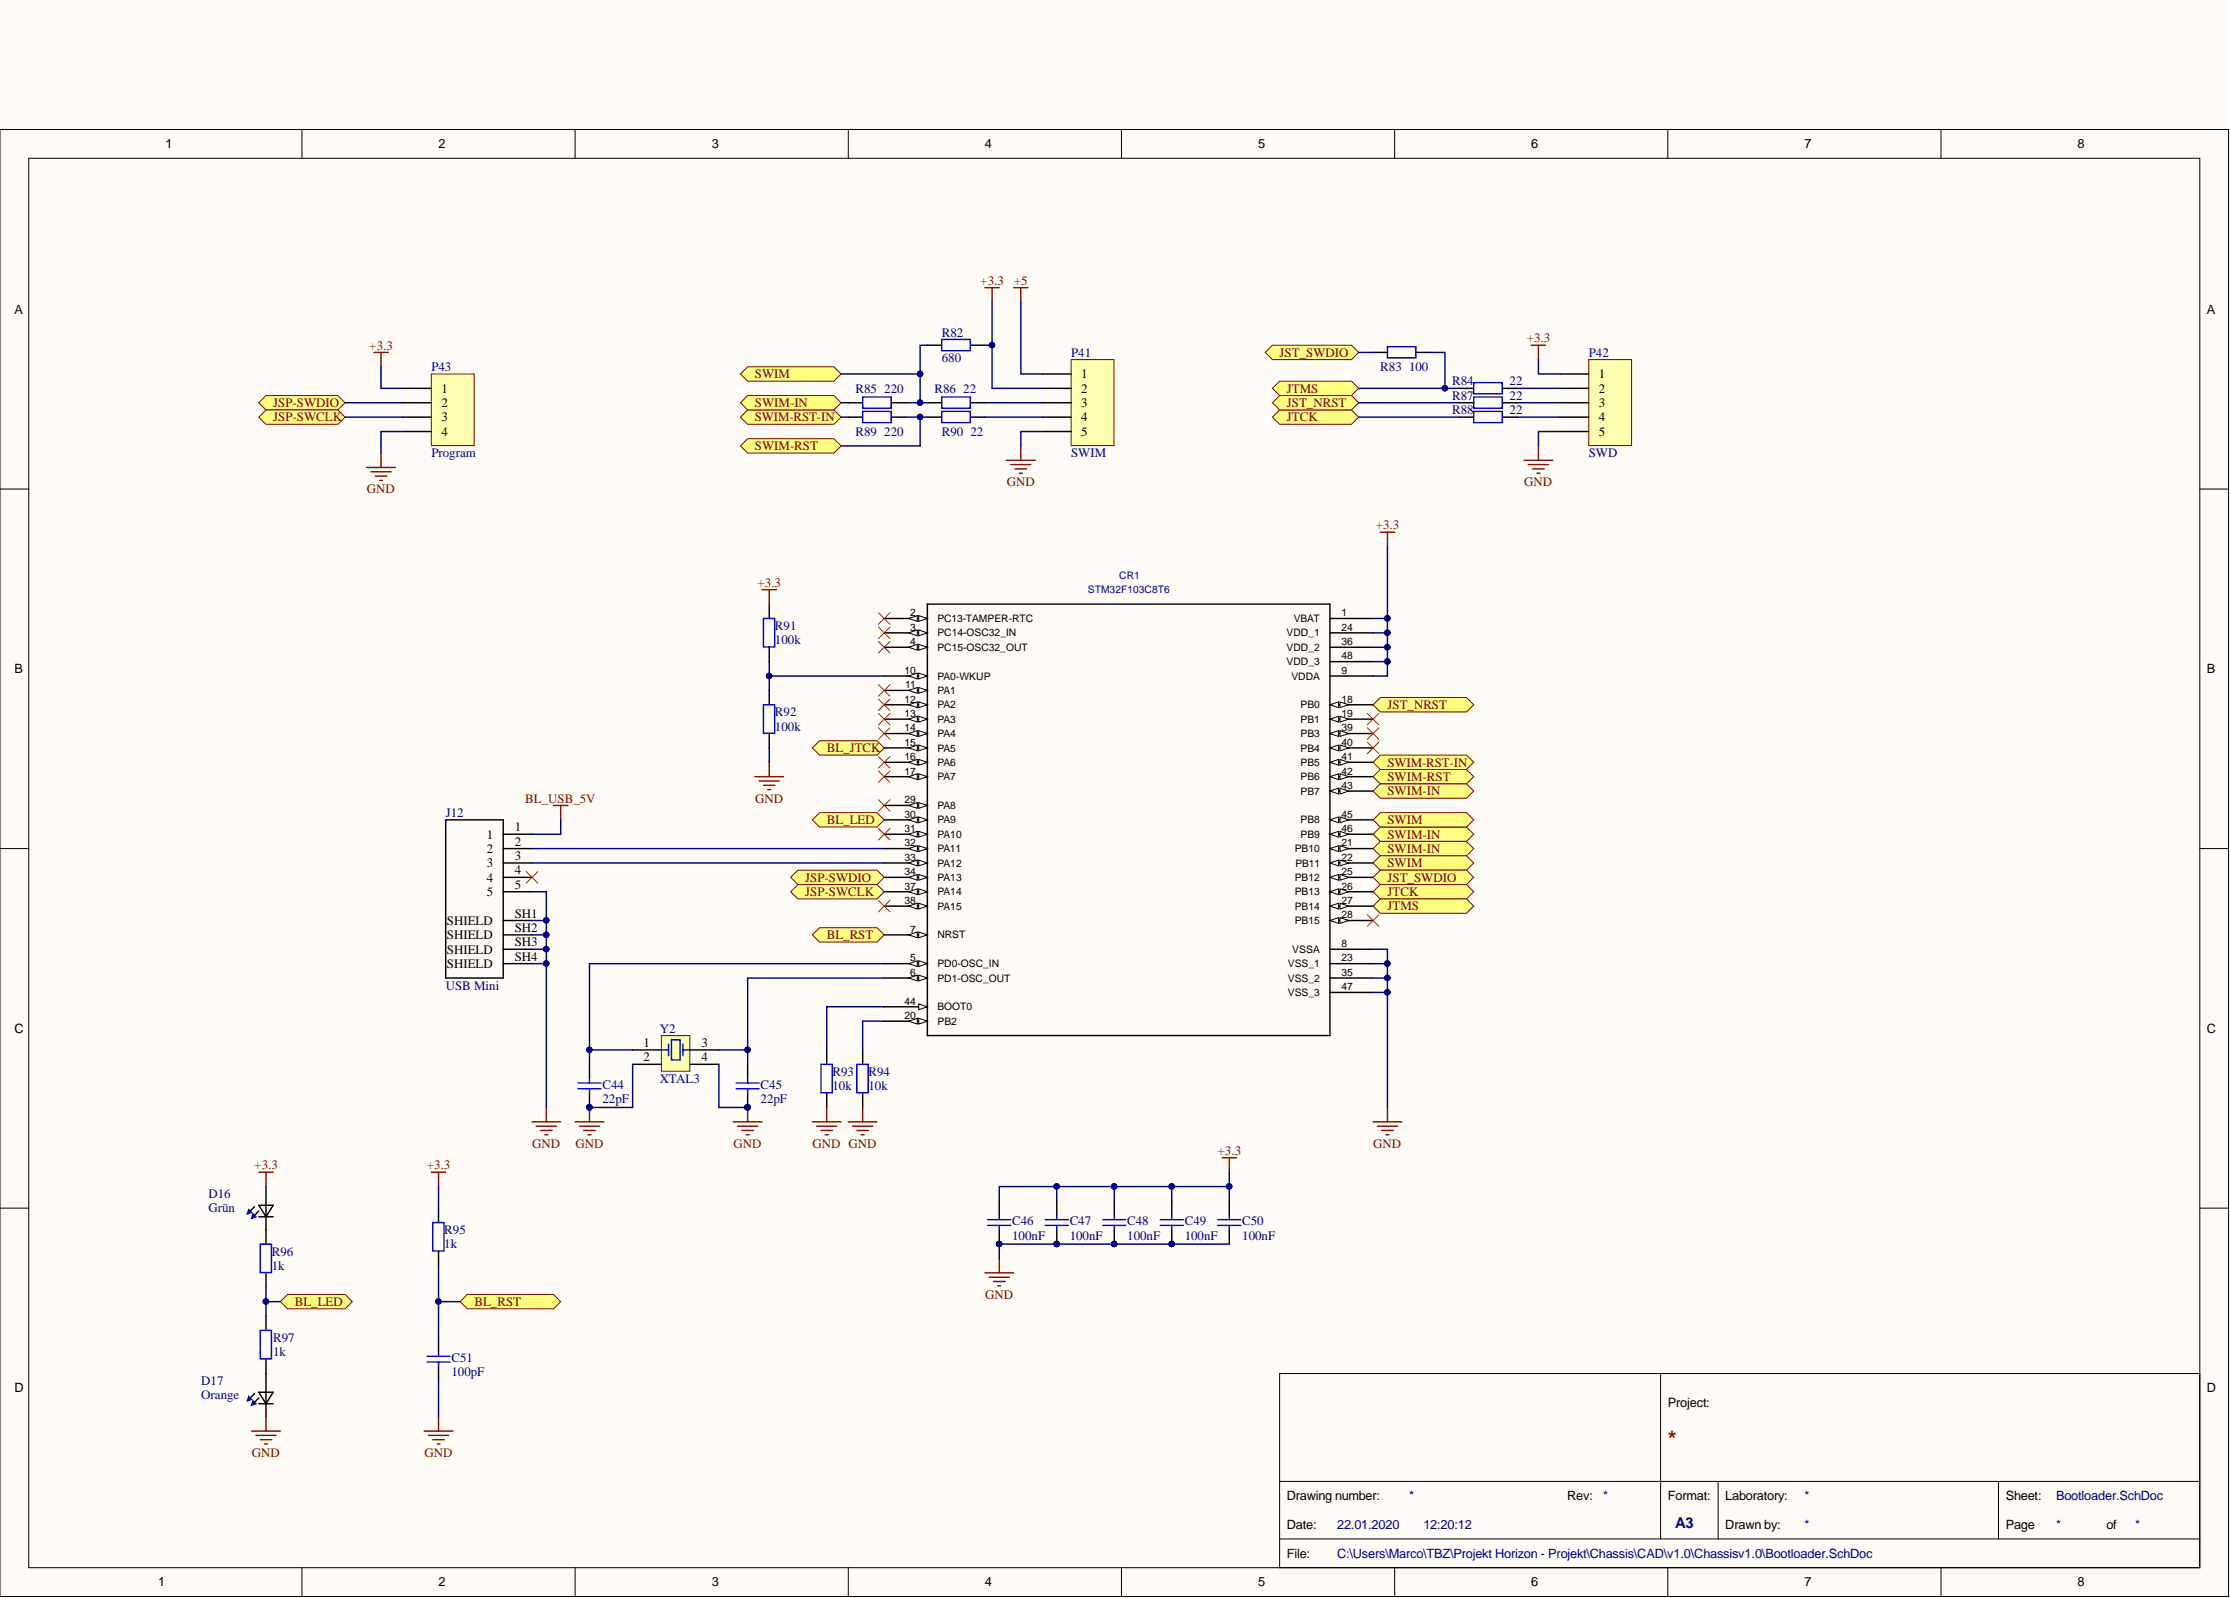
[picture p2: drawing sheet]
<svg xmlns="http://www.w3.org/2000/svg" width="393mm" height="282mm" viewBox="0 0 393 282" stroke-linecap="round" stroke-linejoin="round" font-family="sans-serif">
<defs><g id="words">
<text font-size="4" fill="#800000" x="294.2" y="255.3">*</text>
<text font-size="2.6" fill="#000080" x="295.5" y="269.5">A3</text>
<g font-size="2.3">
<text x="29.2" y="26.2">1</text>
<text x="77.4" y="26.2">2</text>
<text x="125.5" y="26.2">3</text>
<text x="173.7" y="26.2">4</text>
<text x="221.9" y="26.2">5</text>
<text x="270.1" y="26.2">6</text>
<text x="318.3" y="26.2">7</text>
<text x="366.5" y="26.2">8</text>
<text x="2.5" y="55.3">A</text>
<text x="389.3" y="55.3">A</text>
<text x="77.9" y="69.3">1</text>
<text x="77.9" y="71.8">2</text>
<text x="190.7" y="66.7">1</text>
<text x="190.7" y="69.3">2</text>
<text x="190.7" y="71.8">3</text>
<text x="282" y="66.7">1</text>
<text x="282" y="69.3">2</text>
<text x="282" y="71.8">3</text>
<text x="77.9" y="74.3">3</text>
<text x="77.9" y="76.9">4</text>
<text x="190.7" y="74.3">4</text>
<text x="190.7" y="76.9">5</text>
<text x="282" y="74.3">4</text>
<text x="282" y="76.9">5</text>
<text x="2.5" y="118.7">B</text>
<text x="389.3" y="118.7">B</text>
<text x="85.8" y="147.9">1</text>
<text x="90.8" y="149.2">2</text>
<text x="90.8" y="146.6">1</text>
<text x="85.8" y="155.5">4</text>
<text x="85.8" y="153">3</text>
<text x="85.8" y="150.4">2</text>
<text x="90.8" y="154.2">4</text>
<text x="90.8" y="151.7">3</text>
<text x="85.8" y="158.1">5</text>
<text x="90.8" y="161.9">SH1</text>
<text x="90.8" y="156.8">5</text>
<text x="78.8" y="165.7">SHIELD</text>
<text x="78.8" y="163.1">SHIELD</text>
<text x="90.8" y="166.9">SH3</text>
<text x="90.8" y="164.4">SH2</text>
<text x="78.8" y="170.7">SHIELD</text>
<text x="78.8" y="168.2">SHIELD</text>
<text x="90.8" y="169.5">SH4</text>
<text x="2.5" y="182.2">C</text>
<text x="113.5" y="184.7">1</text>
<text x="123.8" y="184.7">3</text>
<text x="389.3" y="182.2">C</text>
<text x="113.5" y="187.2">2</text>
<text x="123.8" y="187.2">4</text>
<text x="2.5" y="245.6">D</text>
<text x="389.3" y="245.6">D</text>
<text x="294.2" y="248.1">Project:</text>
<text x="227" y="269.7">Date:</text>
<text x="227" y="264.6">Drawing number:</text>
<text x="276.4" y="264.6">Rev:</text>
<text x="294.2" y="264.6">Format:</text>
<text x="304.3" y="269.7">Drawn by:</text>
<text x="304.3" y="264.6">Laboratory:</text>
<text x="353.8" y="269.7">Page</text>
<text x="353.8" y="264.6">Sheet:</text>
<text x="371.5" y="269.7">of</text>
<text x="227" y="274.8">File:</text>
<text x="27.9" y="279.8">1</text>
<text x="77.4" y="279.8">2</text>
<text x="125.5" y="279.8">3</text>
<text x="173.7" y="279.8">4</text>
<text x="221.9" y="279.8">5</text>
<text x="270.1" y="279.8">6</text>
<text x="318.3" y="279.8">7</text>
<text x="366.5" y="279.8">8</text>
</g>
<g font-size="2.3" fill="#800000">
<text x="172.9" y="50.2">+3.3</text>
<text x="178.8" y="50.2">+5</text>
<text x="65.1" y="61.7">+3.3</text>
<text x="225.7" y="62.9">JST_SWDIO</text>
<text x="269.3" y="60.4">+3.3</text>
<text x="48.2" y="71.8">JSP-SWDIO</text>
<text x="133.1" y="71.8">SWIM-IN</text>
<text x="133.1" y="66.7">SWIM</text>
<text x="227" y="71.8">JST_NRST</text>
<text x="227" y="69.3">JTMS</text>
<text x="48.2" y="74.3">JSP-SWCLK</text>
<text x="133.1" y="74.3">SWIM-RST-IN</text>
<text x="227" y="74.3">JTCK</text>
<text x="133.1" y="79.4">SWIM-RST</text>
<text x="64.7" y="87">GND</text>
<text x="177.6" y="85.8">GND</text>
<text x="268.9" y="85.8">GND</text>
<text x="242.7" y="93.4">+3.3</text>
<text x="133.6" y="103.5">+3.3</text>
<text x="244.7" y="125.1">JST_NRST</text>
<text x="145.8" y="132.7">BL_JTCK</text>
<text x="244.7" y="135.2">SWIM-RST-IN</text>
<text x="244.7" y="137.8">SWIM-RST</text>
<text x="92.7" y="141.6">BL_USB_5V</text>
<text x="133.2" y="141.6">GND</text>
<text x="244.7" y="140.3">SWIM-IN</text>
<text x="145.8" y="145.4">BL_LED</text>
<text x="244.7" y="147.9">SWIM-IN</text>
<text x="244.7" y="145.4">SWIM</text>
<text x="142" y="155.5">JSP-SWDIO</text>
<text x="244.7" y="150.4">SWIM-IN</text>
<text x="244.7" y="153">SWIM</text>
<text x="244.7" y="155.5">JST_SWDIO</text>
<text x="142" y="158.1">JSP-SWCLK</text>
<text x="244.7" y="158.1">JTCK</text>
<text x="244.7" y="160.6">JTMS</text>
<text x="145.8" y="165.7">BL_RST</text>
<text x="93.9" y="202.4">GND</text>
<text x="101.5" y="202.4">GND</text>
<text x="129.4" y="202.4">GND</text>
<text x="143.3" y="202.4">GND GND</text>
<text x="214.8" y="203.7">+3.3</text>
<text x="242.2" y="202.4">GND</text>
<text x="44.8" y="206.3">+3.3</text>
<text x="75.3" y="206.3">+3.3</text>
<text x="52" y="230.4">BL_LED</text>
<text x="83.7" y="230.4">BL_RST</text>
<text x="173.8" y="229.1">GND</text>
<text x="44.4" y="257">GND</text>
<text x="74.9" y="257">GND</text>
</g>
<g font-size="2.3" fill="#000080">
<text x="166.1" y="59.4">R82</text>
<text x="76.1" y="65.5">P43</text>
<text x="166.1" y="63.9">680</text>
<text x="188.9" y="62.9">P41</text>
<text x="243.5" y="65.5">R83</text>
<text x="248.5" y="65.5">100</text>
<text x="280.2" y="62.9">P42</text>
<text x="150.9" y="69.3">R85</text>
<text x="156" y="69.3">220</text>
<text x="164.8" y="69.3">R86</text>
<text x="169.9" y="69.3">22</text>
<text x="256.1" y="70.5">R87</text>
<text x="256.1" y="68">R84</text>
<text x="266.3" y="70.5">22</text>
<text x="266.3" y="68">22</text>
<text x="150.9" y="76.9">R89</text>
<text x="156" y="76.9">220</text>
<text x="166.1" y="76.9">R90</text>
<text x="171.2" y="76.9">22</text>
<text x="256.1" y="73.1">R88</text>
<text x="266.3" y="73.1">22</text>
<text x="76.1" y="80.7">Program</text>
<text x="188.9" y="80.7">SWIM</text>
<text x="280.2" y="80.7">SWD</text>
<text x="136.7" y="111.1">R91</text>
<text x="136.7" y="113.7">100k</text>
<text x="136.7" y="126.3">R92</text>
<text x="136.7" y="128.9">100k</text>
<text x="78.6" y="144.1">J12</text>
<text x="78.6" y="174.5">USB Mini</text>
<text x="116.4" y="182.2">Y2</text>
<text x="116.4" y="191">XTAL3</text>
<text x="146.8" y="189.8">R93</text>
<text x="153.2" y="189.8">R94</text>
<text x="106.3" y="192">C44</text>
<text x="106.3" y="194.6">22pF</text>
<text x="134.2" y="192">C45</text>
<text x="134.2" y="194.6">22pF</text>
<text x="146.8" y="192.3">10k</text>
<text x="153.2" y="192.3">10k</text>
<text x="36.8" y="211.3">D16</text>
<text x="36.8" y="213.9">Grün</text>
<text x="47.9" y="221.5">R96</text>
<text x="78.4" y="217.7">R95</text>
<text x="78.4" y="220.2">1k</text>
<text x="178.5" y="216.1">C46</text>
<text x="178.5" y="218.7">100nF</text>
<text x="188.7" y="216.1">C47</text>
<text x="188.7" y="218.7">100nF</text>
<text x="198.8" y="216.1">C48</text>
<text x="198.8" y="218.7">100nF</text>
<text x="209" y="216.1">C49</text>
<text x="209" y="218.7">100nF</text>
<text x="219.1" y="216.1">C50</text>
<text x="219.1" y="218.7">100nF</text>
<text x="47.9" y="224">1k</text>
<text x="48.2" y="236.7">R97</text>
<text x="48.2" y="239.2">1k</text>
<text x="35.5" y="244.3">D17</text>
<text x="79.6" y="240.2">C51</text>
<text x="79.6" y="242.8">100pF</text>
<text x="35.5" y="246.8">Orange</text>
<text x="235.9" y="269.7">22.01.2020</text>
<text x="248.5" y="264.6">*</text>
<text x="251.1" y="269.7">12:20:12</text>
<text x="282.8" y="264.6">*</text>
<text x="318.3" y="264.6">*</text>
<text x="318.3" y="269.7">*</text>
<text x="362.7" y="269.7">*</text>
<text x="362.7" y="264.6">Bootloader.SchDoc</text>
<text x="376.6" y="269.7">*</text>
<text x="235.9" y="274.8">C:\Users\Marco\TBZ\Projekt Horizon - Projekt\Chassis\CAD\v1.0\Chassisv1.0\Bootloader.SchDoc</text>
</g>
<g font-size="1.8" fill="#000080">
<text x="191.9" y="104.7">STM32F103C8T6</text>
<text x="197.4" y="102.1">CR1</text>
</g>
<g font-size="1.8">
<text x="160.5" y="113.8">4</text>
<text x="160.5" y="111.3">3</text>
<text x="160.5" y="108.7">2</text>
<text x="165.4" y="112.3">PC14-OSC32_IN</text>
<text x="165.4" y="109.7">PC13-TAMPER-RTC</text>
<text x="226.9" y="112.3">VDD_1</text>
<text x="228.2" y="109.7">VBAT</text>
<text x="236.6" y="113.8">36</text>
<text x="236.6" y="111.3">24</text>
<text x="236.6" y="108.7">1</text>
<text x="159.5" y="118.9">10</text>
<text x="165.4" y="119.9">PA0-WKUP</text>
<text x="165.4" y="114.8">PC15-OSC32_OUT</text>
<text x="226.9" y="117.3">VDD_3</text>
<text x="226.9" y="114.8">VDD_2</text>
<text x="227.8" y="119.9">VDDA</text>
<text x="236.6" y="116.3">48</text>
<text x="236.6" y="118.9">9</text>
<text x="159.5" y="123.9">12</text>
<text x="159.6" y="121.4">11</text>
<text x="165.4" y="124.9">PA2</text>
<text x="165.4" y="122.4">PA1</text>
<text x="229.4" y="124.9">PB0</text>
<text x="236.6" y="123.9">18</text>
<text x="159.5" y="131.5">15</text>
<text x="159.5" y="129">14</text>
<text x="159.5" y="126.5">13</text>
<text x="165.4" y="130">PA4</text>
<text x="165.4" y="127.5">PA3</text>
<text x="229.4" y="130">PB3</text>
<text x="229.4" y="127.5">PB1</text>
<text x="236.6" y="131.5">40</text>
<text x="236.6" y="129">39</text>
<text x="236.6" y="126.5">19</text>
<text x="159.5" y="136.6">17</text>
<text x="159.5" y="134.1">16</text>
<text x="165.4" y="137.6">PA7</text>
<text x="165.4" y="135.1">PA6</text>
<text x="165.4" y="132.6">PA5</text>
<text x="229.4" y="137.6">PB6</text>
<text x="229.4" y="135.1">PB5</text>
<text x="229.4" y="132.6">PB4</text>
<text x="236.6" y="136.6">42</text>
<text x="236.6" y="134.1">41</text>
<text x="159.5" y="141.7">29</text>
<text x="165.4" y="142.7">PA8</text>
<text x="229.4" y="140.2">PB7</text>
<text x="236.6" y="139.2">43</text>
<text x="159.5" y="149.3">32</text>
<text x="159.5" y="146.8">31</text>
<text x="159.5" y="144.2">30</text>
<text x="165.4" y="147.8">PA10</text>
<text x="165.4" y="145.2">PA9</text>
<text x="229.4" y="147.8">PB9</text>
<text x="229.4" y="145.2">PB8</text>
<text x="236.6" y="146.8">46</text>
<text x="236.6" y="144.2">45</text>
<text x="236.6" y="149.3">21</text>
<text x="159.5" y="154.4">34</text>
<text x="159.5" y="151.8">33</text>
<text x="165.4" y="155.4">PA13</text>
<text x="165.4" y="152.9">PA12</text>
<text x="165.4" y="150.3">PA11</text>
<text x="228.4" y="155.4">PB12</text>
<text x="228.4" y="150.3">PB10</text>
<text x="228.5" y="152.9">PB11</text>
<text x="236.6" y="154.4">25</text>
<text x="236.6" y="151.8">22</text>
<text x="159.5" y="159.5">38</text>
<text x="159.5" y="156.9">37</text>
<text x="165.4" y="160.5">PA15</text>
<text x="165.4" y="157.9">PA14</text>
<text x="228.4" y="160.5">PB14</text>
<text x="228.4" y="157.9">PB13</text>
<text x="236.6" y="162">28</text>
<text x="236.6" y="159.5">27</text>
<text x="236.6" y="156.9">26</text>
<text x="160.5" y="164.5">7</text>
<text x="165.4" y="165.5">NRST</text>
<text x="228.4" y="163">PB15</text>
<text x="236.6" y="167.1">8</text>
<text x="160.5" y="172.1">6</text>
<text x="160.5" y="169.6">5</text>
<text x="165.4" y="173.1">PD1-OSC_OUT</text>
<text x="165.4" y="170.6">PD0-OSC_IN</text>
<text x="227.1" y="173.1">VSS_2</text>
<text x="227.1" y="170.6">VSS_1</text>
<text x="228" y="168.1">VSSA</text>
<text x="236.6" y="172.1">35</text>
<text x="236.6" y="169.6">23</text>
<text x="159.5" y="177.2">44</text>
<text x="159.5" y="179.7">20</text>
<text x="165.4" y="178.2">BOOT0</text>
<text x="227.1" y="175.7">VSS_3</text>
<text x="236.6" y="174.7">47</text>
<text x="165.4" y="180.8">PB2</text>
</g>
</g></defs>
<path d="M0 0h393v281.5h-393z" fill="#fffcf8"/>
<g fill="none" stroke="#000" stroke-width=".18">
<path d="M0 22.8h393.1v258.8h-393.1zM5.1 27.9h382.9v248.6h-382.9zM53.3 22.8v5.1M101.4 22.8v5.1M149.6 22.8v5.1M197.8 22.8v5.1M246 22.8v5.1M294.2 22.8v5.1M342.4 22.8v5.1M0 86.3h5.1M388 86.3h5.1M0 149.7h5.1"/>
<path d="M388 149.7h5.1M0 213.1h5.1M388 213.1h5.1M225.7 242.3h162.3v34.2h-162.3zM292.9 242.3v29.2M53.3 276.5v5.1M101.4 276.5v5.1M149.6 276.5v5.1M197.8 276.5v5.1M225.7 261.3h162.3M225.7 271.5h162.3M246 276.5v5.1"/>
<path d="M294.2 276.5v5.1M303.1 261.3v10.2M342.4 276.5v5.1M352.5 261.3v10.2"/>
</g>
<path d="M163.6 106.6h71v76.1h-71zM234.6 116.7h7.6M234.6 147.1h7.6M234.6 175.1h7.6M145.8 185.2v2.5M145.8 192.8v2.5M152.2 185.2v2.5M152.2 192.8v2.5" fill="none" stroke="#000" stroke-width=".25"/>
<path d="M144.8 187.7h2v5.1h-2zM151.2 187.7h1.9v5.1h-1.9z" fill="none" stroke="#00f" stroke-width=".25"/>
<path d="M234.6 147.1l1.5-.5v1.1z" fill="#fffcf8"/>
<path d="M234.6 147.1l1.5-.5v1.1z" fill="none" stroke="#000" stroke-width=".18"/>
<path d="M236.4 146.6l1.5 .5-1.5 .6z" fill="#fffcf8"/>
<path d="M236.4 146.6l1.5 .5-1.5 .6z" fill="none" stroke="#000" stroke-width=".18"/>
<path d="M234.6 144.6h7.6" fill="none" stroke="#000" stroke-width=".25"/>
<path d="M234.6 144.6l1.5-.5v1z" fill="#fffcf8"/>
<path d="M234.6 144.6l1.5-.5v1z" fill="none" stroke="#000" stroke-width=".18"/>
<path d="M236.4 144.1l1.5 .5-1.5 .5z" fill="#fffcf8"/>
<path d="M236.4 144.1l1.5 .5-1.5 .5z" fill="none" stroke="#000" stroke-width=".18"/>
<path d="M156 177.6h7.6" fill="none" stroke="#000" stroke-width=".25"/>
<path d="M162.1 177.1l1.5 .5-1.5 .5z" fill="#fffcf8"/>
<path d="M162.1 177.1l1.5 .5-1.5 .5z" fill="none" stroke="#000" stroke-width=".18"/>
<path d="M234.6 139.5h7.6" fill="none" stroke="#000" stroke-width=".25"/>
<path d="M234.6 139.5l1.5-.5v1z" fill="#fffcf8"/>
<path d="M234.6 139.5l1.5-.5v1z" fill="none" stroke="#000" stroke-width=".18"/>
<path d="M236.4 139l1.5 .5-1.5 .5z" fill="#fffcf8"/>
<path d="M236.4 139l1.5 .5-1.5 .5z" fill="none" stroke="#000" stroke-width=".18"/>
<path d="M234.6 137h7.6" fill="none" stroke="#000" stroke-width=".25"/>
<path d="M234.6 137l1.5-.5v1z" fill="#fffcf8"/>
<path d="M234.6 137l1.5-.5v1z" fill="none" stroke="#000" stroke-width=".18"/>
<path d="M236.4 136.5l1.5 .5-1.5 .5z" fill="#fffcf8"/>
<path d="M236.4 136.5l1.5 .5-1.5 .5z" fill="none" stroke="#000" stroke-width=".18"/>
<path d="M234.6 134.5h7.6" fill="none" stroke="#000" stroke-width=".25"/>
<path d="M234.6 134.5l1.5-.5v1z" fill="#fffcf8"/>
<path d="M234.6 134.5l1.5-.5v1z" fill="none" stroke="#000" stroke-width=".18"/>
<path d="M236.4 134l1.5 .5-1.5 .5z" fill="#fffcf8"/>
<path d="M236.4 134l1.5 .5-1.5 .5z" fill="none" stroke="#000" stroke-width=".18"/>
<path d="M234.6 131.9h7.6" fill="none" stroke="#000" stroke-width=".25"/>
<path d="M234.6 131.9l1.5-.5v1z" fill="#fffcf8"/>
<path d="M234.6 131.9l1.5-.5v1z" fill="none" stroke="#000" stroke-width=".18"/>
<path d="M236.4 131.4l1.5 .5-1.5 .5z" fill="#fffcf8"/>
<path d="M236.4 131.4l1.5 .5-1.5 .5z" fill="none" stroke="#000" stroke-width=".18"/>
<path d="M234.6 129.4h7.6" fill="none" stroke="#000" stroke-width=".25"/>
<path d="M234.6 129.4l1.5-.5v1z" fill="#fffcf8"/>
<path d="M234.6 129.4l1.5-.5v1z" fill="none" stroke="#000" stroke-width=".18"/>
<path d="M236.4 128.9l1.5 .5-1.5 .5z" fill="#fffcf8"/>
<path d="M236.4 128.9l1.5 .5-1.5 .5z" fill="none" stroke="#000" stroke-width=".18"/>
<path d="M156 159.8h7.6" fill="none" stroke="#000" stroke-width=".25"/>
<path d="M162.1 159.3l1.5 .5-1.5 .5z" fill="#fffcf8"/>
<path d="M162.1 159.3l1.5 .5-1.5 .5z" fill="none" stroke="#000" stroke-width=".18"/>
<path d="M160.3 159.8l1.5-.5v1z" fill="#fffcf8"/>
<path d="M160.3 159.8l1.5-.5v1z" fill="none" stroke="#000" stroke-width=".18"/>
<path d="M156 157.3h7.6" fill="none" stroke="#000" stroke-width=".25"/>
<path d="M162.1 156.8l1.5 .5-1.5 .5z" fill="#fffcf8"/>
<path d="M162.1 156.8l1.5 .5-1.5 .5z" fill="none" stroke="#000" stroke-width=".18"/>
<path d="M160.3 157.3l1.5-.5v1z" fill="#fffcf8"/>
<path d="M160.3 157.3l1.5-.5v1z" fill="none" stroke="#000" stroke-width=".18"/>
<path d="M234.6 114.2h7.6M156 154.8h7.6M234.6 172.5h7.6" fill="none" stroke="#000" stroke-width=".25"/>
<path d="M162.1 154.2l1.5 .6-1.5 .5z" fill="#fffcf8"/>
<path d="M162.1 154.2l1.5 .6-1.5 .5z" fill="none" stroke="#000" stroke-width=".18"/>
<path d="M160.3 154.8l1.5-.6v1.1z" fill="#fffcf8"/>
<path d="M160.3 154.8l1.5-.6v1.1z" fill="none" stroke="#000" stroke-width=".18"/>
<path d="M156 152.2h7.6" fill="none" stroke="#000" stroke-width=".25"/>
<path d="M162.1 151.7l1.5 .5-1.5 .5z" fill="#fffcf8"/>
<path d="M162.1 151.7l1.5 .5-1.5 .5z" fill="none" stroke="#000" stroke-width=".18"/>
<path d="M160.3 152.2l1.5-.5v1z" fill="#fffcf8"/>
<path d="M160.3 152.2l1.5-.5v1z" fill="none" stroke="#000" stroke-width=".18"/>
<path d="M156 149.7h7.6" fill="none" stroke="#000" stroke-width=".25"/>
<path d="M162.1 149.2l1.5 .5-1.5 .5z" fill="#fffcf8"/>
<path d="M162.1 149.2l1.5 .5-1.5 .5z" fill="none" stroke="#000" stroke-width=".18"/>
<path d="M160.3 149.7l1.5-.5v1z" fill="#fffcf8"/>
<path d="M160.3 149.7l1.5-.5v1z" fill="none" stroke="#000" stroke-width=".18"/>
<path d="M156 147.1h7.6" fill="none" stroke="#000" stroke-width=".25"/>
<path d="M162.1 146.6l1.5 .5-1.5 .6z" fill="#fffcf8"/>
<path d="M162.1 146.6l1.5 .5-1.5 .6z" fill="none" stroke="#000" stroke-width=".18"/>
<path d="M160.3 147.1l1.5-.5v1.1z" fill="#fffcf8"/>
<path d="M160.3 147.1l1.5-.5v1.1z" fill="none" stroke="#000" stroke-width=".18"/>
<path d="M156 144.6h7.6" fill="none" stroke="#000" stroke-width=".25"/>
<path d="M162.1 144.1l1.5 .5-1.5 .5z" fill="#fffcf8"/>
<path d="M162.1 144.1l1.5 .5-1.5 .5z" fill="none" stroke="#000" stroke-width=".18"/>
<path d="M160.3 144.6l1.5-.5v1z" fill="#fffcf8"/>
<path d="M160.3 144.6l1.5-.5v1z" fill="none" stroke="#000" stroke-width=".18"/>
<path d="M156 142.1h7.6" fill="none" stroke="#000" stroke-width=".25"/>
<path d="M162.1 141.6l1.5 .5-1.5 .5z" fill="#fffcf8"/>
<path d="M162.1 141.6l1.5 .5-1.5 .5z" fill="none" stroke="#000" stroke-width=".18"/>
<path d="M160.3 142.1l1.5-.5v1z" fill="#fffcf8"/>
<path d="M160.3 142.1l1.5-.5v1z" fill="none" stroke="#000" stroke-width=".18"/>
<path d="M234.6 162.4h7.6" fill="none" stroke="#000" stroke-width=".25"/>
<path d="M234.6 162.4l1.5-.5v1z" fill="#fffcf8"/>
<path d="M234.6 162.4l1.5-.5v1z" fill="none" stroke="#000" stroke-width=".18"/>
<path d="M236.4 161.9l1.5 .5-1.5 .5z" fill="#fffcf8"/>
<path d="M236.4 161.9l1.5 .5-1.5 .5z" fill="none" stroke="#000" stroke-width=".18"/>
<path d="M234.6 159.8h7.6" fill="none" stroke="#000" stroke-width=".25"/>
<path d="M234.6 159.8l1.5-.5v1z" fill="#fffcf8"/>
<path d="M234.6 159.8l1.5-.5v1z" fill="none" stroke="#000" stroke-width=".18"/>
<path d="M236.4 159.3l1.5 .5-1.5 .5z" fill="#fffcf8"/>
<path d="M236.4 159.3l1.5 .5-1.5 .5z" fill="none" stroke="#000" stroke-width=".18"/>
<path d="M234.6 157.3h7.6" fill="none" stroke="#000" stroke-width=".25"/>
<path d="M234.6 157.3l1.5-.5v1z" fill="#fffcf8"/>
<path d="M234.6 157.3l1.5-.5v1z" fill="none" stroke="#000" stroke-width=".18"/>
<path d="M236.4 156.8l1.5 .5-1.5 .5z" fill="#fffcf8"/>
<path d="M236.4 156.8l1.5 .5-1.5 .5z" fill="none" stroke="#000" stroke-width=".18"/>
<path d="M234.6 154.8h7.6" fill="none" stroke="#000" stroke-width=".25"/>
<path d="M234.6 154.8l1.5-.6v1.1z" fill="#fffcf8"/>
<path d="M234.6 154.8l1.5-.6v1.1z" fill="none" stroke="#000" stroke-width=".18"/>
<path d="M236.4 154.2l1.5 .6-1.5 .5z" fill="#fffcf8"/>
<path d="M236.4 154.2l1.5 .6-1.5 .5z" fill="none" stroke="#000" stroke-width=".18"/>
<path d="M234.6 111.6h7.6M234.6 152.2h7.6M234.6 170h7.6" fill="none" stroke="#000" stroke-width=".25"/>
<path d="M234.6 152.2l1.5-.5v1z" fill="#fffcf8"/>
<path d="M234.6 152.2l1.5-.5v1z" fill="none" stroke="#000" stroke-width=".18"/>
<path d="M236.4 151.7l1.5 .5-1.5 .5z" fill="#fffcf8"/>
<path d="M236.4 151.7l1.5 .5-1.5 .5z" fill="none" stroke="#000" stroke-width=".18"/>
<path d="M234.6 149.7h7.6" fill="none" stroke="#000" stroke-width=".25"/>
<path d="M234.6 149.7l1.5-.5v1z" fill="#fffcf8"/>
<path d="M234.6 149.7l1.5-.5v1z" fill="none" stroke="#000" stroke-width=".18"/>
<path d="M236.4 149.2l1.5 .5-1.5 .5z" fill="#fffcf8"/>
<path d="M236.4 149.2l1.5 .5-1.5 .5z" fill="none" stroke="#000" stroke-width=".18"/>
<path d="M156 180.1h7.6" fill="none" stroke="#000" stroke-width=".25"/>
<path d="M162.1 179.6l1.5 .5-1.5 .5z" fill="#fffcf8"/>
<path d="M162.1 179.6l1.5 .5-1.5 .5z" fill="none" stroke="#000" stroke-width=".18"/>
<path d="M160.3 180.1l1.5-.5v1z" fill="#fffcf8"/>
<path d="M160.3 180.1l1.5-.5v1z" fill="none" stroke="#000" stroke-width=".18"/>
<path d="M234.6 126.9h7.6" fill="none" stroke="#000" stroke-width=".25"/>
<path d="M234.6 126.9l1.5-.6v1.1z" fill="#fffcf8"/>
<path d="M234.6 126.9l1.5-.6v1.1z" fill="none" stroke="#000" stroke-width=".18"/>
<path d="M236.4 126.3l1.5 .6-1.5 .5z" fill="#fffcf8"/>
<path d="M236.4 126.3l1.5 .6-1.5 .5z" fill="none" stroke="#000" stroke-width=".18"/>
<path d="M234.6 124.3h7.6" fill="none" stroke="#000" stroke-width=".25"/>
<path d="M234.6 124.3l1.5-.5v1z" fill="#fffcf8"/>
<path d="M234.6 124.3l1.5-.5v1z" fill="none" stroke="#000" stroke-width=".18"/>
<path d="M236.4 123.8l1.5 .5-1.5 .5z" fill="#fffcf8"/>
<path d="M236.4 123.8l1.5 .5-1.5 .5z" fill="none" stroke="#000" stroke-width=".18"/>
<path d="M156 137h7.6" fill="none" stroke="#000" stroke-width=".25"/>
<path d="M162.1 136.5l1.5 .5-1.5 .5z" fill="#fffcf8"/>
<path d="M162.1 136.5l1.5 .5-1.5 .5z" fill="none" stroke="#000" stroke-width=".18"/>
<path d="M160.3 137l1.5-.5v1z" fill="#fffcf8"/>
<path d="M160.3 137l1.5-.5v1z" fill="none" stroke="#000" stroke-width=".18"/>
<path d="M156 134.5h7.6" fill="none" stroke="#000" stroke-width=".25"/>
<path d="M162.1 134l1.5 .5-1.5 .5z" fill="#fffcf8"/>
<path d="M162.1 134l1.5 .5-1.5 .5z" fill="none" stroke="#000" stroke-width=".18"/>
<path d="M160.3 134.5l1.5-.5v1z" fill="#fffcf8"/>
<path d="M160.3 134.5l1.5-.5v1z" fill="none" stroke="#000" stroke-width=".18"/>
<path d="M156 131.9h7.6" fill="none" stroke="#000" stroke-width=".25"/>
<path d="M162.1 131.4l1.5 .5-1.5 .5z" fill="#fffcf8"/>
<path d="M162.1 131.4l1.5 .5-1.5 .5z" fill="none" stroke="#000" stroke-width=".18"/>
<path d="M160.3 131.9l1.5-.5v1z" fill="#fffcf8"/>
<path d="M160.3 131.9l1.5-.5v1z" fill="none" stroke="#000" stroke-width=".18"/>
<path d="M156 129.4h7.6" fill="none" stroke="#000" stroke-width=".25"/>
<path d="M162.1 128.9l1.5 .5-1.5 .5z" fill="#fffcf8"/>
<path d="M162.1 128.9l1.5 .5-1.5 .5z" fill="none" stroke="#000" stroke-width=".18"/>
<path d="M160.3 129.4l1.5-.5v1z" fill="#fffcf8"/>
<path d="M160.3 129.4l1.5-.5v1z" fill="none" stroke="#000" stroke-width=".18"/>
<path d="M156 126.9h7.6" fill="none" stroke="#000" stroke-width=".25"/>
<path d="M162.1 126.3l1.5 .6-1.5 .5z" fill="#fffcf8"/>
<path d="M162.1 126.3l1.5 .6-1.5 .5z" fill="none" stroke="#000" stroke-width=".18"/>
<path d="M160.3 126.9l1.5-.6v1.1z" fill="#fffcf8"/>
<path d="M160.3 126.9l1.5-.6v1.1z" fill="none" stroke="#000" stroke-width=".18"/>
<path d="M156 124.3h7.6" fill="none" stroke="#000" stroke-width=".25"/>
<path d="M162.1 123.8l1.5 .5-1.5 .5z" fill="#fffcf8"/>
<path d="M162.1 123.8l1.5 .5-1.5 .5z" fill="none" stroke="#000" stroke-width=".18"/>
<path d="M160.3 124.3l1.5-.5v1z" fill="#fffcf8"/>
<path d="M160.3 124.3l1.5-.5v1z" fill="none" stroke="#000" stroke-width=".18"/>
<path d="M156 121.8h7.6" fill="none" stroke="#000" stroke-width=".25"/>
<path d="M162.1 121.3l1.5 .5-1.5 .5z" fill="#fffcf8"/>
<path d="M162.1 121.3l1.5 .5-1.5 .5z" fill="none" stroke="#000" stroke-width=".18"/>
<path d="M160.3 121.8l1.5-.5v1z" fill="#fffcf8"/>
<path d="M160.3 121.8l1.5-.5v1z" fill="none" stroke="#000" stroke-width=".18"/>
<path d="M156 119.2h7.6" fill="none" stroke="#000" stroke-width=".25"/>
<path d="M162.1 118.7l1.5 .5-1.5 .5z" fill="#fffcf8"/>
<path d="M162.1 118.7l1.5 .5-1.5 .5z" fill="none" stroke="#000" stroke-width=".18"/>
<path d="M160.3 119.2l1.5-.5v1z" fill="#fffcf8"/>
<path d="M160.3 119.2l1.5-.5v1z" fill="none" stroke="#000" stroke-width=".18"/>
<path d="M234.6 119.2h7.6M156 164.9h7.6M234.6 167.4h7.6" fill="none" stroke="#000" stroke-width=".25"/>
<path d="M162.1 164.4l1.5 .5-1.5 .5z" fill="#fffcf8"/>
<path d="M162.1 164.4l1.5 .5-1.5 .5z" fill="none" stroke="#000" stroke-width=".18"/>
<path d="M160.3 164.9l1.5-.5v1z" fill="#fffcf8"/>
<path d="M160.3 164.9l1.5-.5v1z" fill="none" stroke="#000" stroke-width=".18"/>
<path d="M156 172.5h7.6" fill="none" stroke="#000" stroke-width=".25"/>
<path d="M162.1 172l1.5 .5-1.5 .5z" fill="#fffcf8"/>
<path d="M162.1 172l1.5 .5-1.5 .5z" fill="none" stroke="#000" stroke-width=".18"/>
<path d="M160.3 172.5l1.5-.5v1z" fill="#fffcf8"/>
<path d="M160.3 172.5l1.5-.5v1z" fill="none" stroke="#000" stroke-width=".18"/>
<path d="M156 170h7.6" fill="none" stroke="#000" stroke-width=".25"/>
<path d="M162.1 169.5l1.5 .5-1.5 .5z" fill="#fffcf8"/>
<path d="M162.1 169.5l1.5 .5-1.5 .5z" fill="none" stroke="#000" stroke-width=".18"/>
<path d="M160.3 170l1.5-.5v1z" fill="#fffcf8"/>
<path d="M160.3 170l1.5-.5v1z" fill="none" stroke="#000" stroke-width=".18"/>
<path d="M156 114.2h7.6" fill="none" stroke="#000" stroke-width=".25"/>
<path d="M162.1 113.7l1.5 .5-1.5 .5z" fill="#fffcf8"/>
<path d="M162.1 113.7l1.5 .5-1.5 .5z" fill="none" stroke="#000" stroke-width=".18"/>
<path d="M160.3 114.2l1.5-.5v1z" fill="#fffcf8"/>
<path d="M160.3 114.2l1.5-.5v1z" fill="none" stroke="#000" stroke-width=".18"/>
<path d="M156 111.6h7.6" fill="none" stroke="#000" stroke-width=".25"/>
<path d="M162.1 111.1l1.5 .5-1.5 .5z" fill="#fffcf8"/>
<path d="M162.1 111.1l1.5 .5-1.5 .5z" fill="none" stroke="#000" stroke-width=".18"/>
<path d="M160.3 111.6l1.5-.5v1z" fill="#fffcf8"/>
<path d="M160.3 111.6l1.5-.5v1z" fill="none" stroke="#000" stroke-width=".18"/>
<path d="M156 109.1h7.6" fill="none" stroke="#000" stroke-width=".25"/>
<path d="M162.1 108.6l1.5 .5-1.5 .5z" fill="#fffcf8"/>
<path d="M162.1 108.6l1.5 .5-1.5 .5z" fill="none" stroke="#000" stroke-width=".18"/>
<path d="M160.3 109.1l1.5-.5v1z" fill="#fffcf8"/>
<path d="M160.3 109.1l1.5-.5v1z" fill="none" stroke="#000" stroke-width=".18"/>
<path d="M234.6 109.1h7.6" fill="none" stroke="#000" stroke-width=".25"/>
<path d="M143.3 197.9h5.1M144 198.6h3.6M144.8 199.4h2M145.8 195.3v2.6M149.6 197.9h5.1M150.4 198.6h3.5M151.2 199.4h2M152.2 195.3v2.6M145.6 200.2h.5M151.9 200.2h.5" fill="none" stroke="#800000" stroke-width=".25"/>
<path d="M144.6 163.6h10.1l1.3 1.3-1.3 1.3h-10.1l-1.3-1.3z" fill-rule="evenodd" fill="#ffff80" stroke="#800000" stroke-width=".18"/>
<path d="M116.7 182.7h5v6.3h-5z" fill="#ffffb0" stroke="#800000" stroke-width=".18"/>
<g fill="none" stroke="#000" stroke-width=".25">
<path d="M78.6 144.6h10.2v27.9h-10.2zM88.8 157.3h5M88.8 154.8h5M88.8 152.2h5M88.8 149.7h5M88.8 147.1h5M88.8 170h5M88.8 167.4h5M88.8 164.9h5M88.8 162.4h5M104 187.7v2.6M104 192.8v2.5"/>
<path d="M111.6 187.7h5.1M111.6 185.2h5.1M121.7 187.7h5.1M121.7 185.2h5.1M131.9 187.7v2.6M131.9 192.8v2.5M176.3 211.8v2.6M176.3 216.9v2.5M186.4 211.8v2.6M186.4 216.9v2.5M196.5 211.8v2.6M196.5 216.9v2.5"/>
<path d="M206.7 211.8v2.6M206.7 216.9v2.5M216.8 211.8v2.6M216.8 216.9v2.5"/>
</g>
<g fill="none" stroke="#00f" stroke-width=".25">
<path d="M102 191h4M102 192h4M104 190.3v.7M104 192v.8M116.7 185.2h1.2M117.9 184.2v2M118.4 183.4h1.6v3.6h-1.6zM120.5 184.2v2M120.5 185.2h1.2M129.8 191h4.1M129.8 192h4.1M131.9 190.3v.7"/>
<path d="M131.9 192v.8M174.2 215.1h4.1M174.2 216.1h4.1M176.3 214.4v.7M176.3 216.1v.8M184.4 215.1h4M184.4 216.1h4M186.4 214.4v.7M186.4 216.1v.8M194.5 215.1h4.1M194.5 216.1h4.1M196.5 214.4v.7"/>
<path d="M196.5 216.1v.8M204.7 215.1h4M204.7 216.1h4M206.7 214.4v.7M206.7 216.1v.8M214.8 215.1h4.1M214.8 216.1h4.1M216.8 214.4v.7M216.8 216.1v.8"/>
</g>
<g fill="#000080" stroke="#000080" stroke-width=".18">
<circle cx="131.9" cy="195.3" r=".48"/>
<circle cx="104" cy="195.3" r=".48"/>
<circle cx="176.2" cy="219.4" r=".48"/>
<circle cx="186.4" cy="219.4" r=".48"/>
<circle cx="196.5" cy="219.4" r=".48"/>
<circle cx="206.7" cy="219.4" r=".48"/>
</g>
<g fill="none" stroke="#800000" stroke-width=".25">
<path d="M243.5 93.9h2.5M244.7 93.9v2.5M97.6 142.1h2.6M98.9 142.1v2.5M93.8 197.9h5.1M94.6 198.6h3.5M95.4 199.4h2M96.4 195.3v2.6M101.4 197.9h5.1M102.2 198.6h3.6M103 199.4h2M104 195.3v2.6"/>
<path d="M129.3 197.9h5.1M130.1 198.6h3.6M130.9 199.4h2M131.9 195.3v2.6M242.2 197.9h5.1M243 198.6h3.5M243.7 199.4h2M244.7 195.3v2.6M96.1 200.2h.5M103.7 200.2h.5M131.6 200.2h.5M215.6 204.2h2.5"/>
<path d="M216.8 204.2v2.6M244.5 200.2h.5M173.7 224.5h5.1M174.5 225.3h3.5M175.2 226h2.1M176 226.8h.5M176.3 222v2.5"/>
</g>
<g fill="none" stroke="#f00" stroke-width=".18">
<path d="M155 120.8l2 2M155 123.3l2 2M155 125.8l2 2.1M155 128.4l2 2M155 133.4l2 2.1M155 136l2 2M157 120.8l-2 2M157 123.3l-2 2M157 125.8l-2 2.1M157 128.4l-2 2M157 133.4l-2 2.1M157 136l-2 2"/>
<path d="M92.8 153.7l2 2.1M94.8 153.7l-2 2.1M155 141.1l2 2M155 146.1l2 2.1M157 141.1l-2 2M157 146.1l-2 2.1"/>
</g>
<path d="M144.6 143.3h10.1l1.3 1.3-1.3 1.3h-10.1l-1.3-1.3z" fill-rule="evenodd" fill="#ffff80" stroke="#800000" stroke-width=".18"/>
<path d="M135.7 106.6v2.5M135.7 114.2v2.5M135.7 121.8v2.5M135.7 129.4v2.5" fill="none" stroke="#000" stroke-width=".25"/>
<path d="M134.7 109.1h1.9v5h-1.9zM134.7 124.3h1.9v5h-1.9z" fill="none" stroke="#00f" stroke-width=".25"/>
<path d="M134.4 104h2.5M135.7 104v2.6M133.1 137h5.1M133.9 137.8h3.6M134.7 138.5h2M135.4 139.3h.5M135.7 134.5v2.5" fill="none" stroke="#800000" stroke-width=".25"/>
<path d="M155 108.1l2 2M155 110.6l2 2M155 113.2l2 2M157 108.1l-2 2M157 110.6l-2 2M157 113.2l-2 2" fill="none" stroke="#f00" stroke-width=".18"/>
<g fill="#ffff80" stroke="#800000" stroke-width=".18">
<path d="M144.6 130.7h10.1l1.3 1.2-1.3 1.3h-10.1l-1.3-1.3z" fill-rule="evenodd"/>
<path d="M140.8 153.5h13.9l1.3 1.3-1.3 1.2h-13.9l-1.3-1.2z" fill-rule="evenodd"/>
<path d="M140.8 156h13.9l1.3 1.3-1.3 1.3h-13.9l-1.3-1.3z" fill-rule="evenodd"/>
</g>
<path d="M241.2 125.8l2 2.1M241.2 128.4l2 2M241.2 130.9l2 2M243.2 125.8l-2 2.1M243.2 128.4l-2 2M243.2 130.9l-2 2M155 158.8l2 2M157 158.8l-2 2M241.2 161.4l2 2M243.2 161.4l-2 2" fill="none" stroke="#f00" stroke-width=".18"/>
<g fill="#ffff80" stroke="#800000" stroke-width=".18">
<path d="M243.5 133.2h15.2l1.2 1.3-1.2 1.2h-15.2l-1.3-1.2z" fill-rule="evenodd"/>
<path d="M243.5 135.7h15.2l1.2 1.3-1.2 1.3h-15.2l-1.3-1.3z" fill-rule="evenodd"/>
<path d="M243.5 138.3h15.2l1.2 1.2-1.2 1.3h-15.2l-1.3-1.3z" fill-rule="evenodd"/>
<path d="M243.5 145.9h15.2l1.2 1.2-1.2 1.3h-15.2l-1.3-1.3z" fill-rule="evenodd"/>
<path d="M243.5 148.4h15.2l1.2 1.3-1.2 1.3h-15.2l-1.3-1.3z" fill-rule="evenodd"/>
<path d="M243.5 143.3h15.2l1.2 1.3-1.2 1.3h-15.2l-1.3-1.3z" fill-rule="evenodd"/>
<path d="M243.5 151h15.2l1.2 1.2-1.2 1.3h-15.2l-1.3-1.3z" fill-rule="evenodd"/>
<path d="M243.5 153.5h15.2l1.2 1.3-1.2 1.2h-15.2l-1.3-1.2z" fill-rule="evenodd"/>
<path d="M243.5 156h15.2l1.2 1.3-1.2 1.3h-15.2l-1.3-1.3z" fill-rule="evenodd"/>
<path d="M243.5 158.6h15.2l1.2 1.2-1.2 1.3h-15.2l-1.3-1.3z" fill-rule="evenodd"/>
</g>
<path d="M44.6 214.1l.5 .5-.7 .3z" fill="#00f"/>
<path d="M44.6 214.1l.5 .5-.7 .3z" fill="none" stroke="#00f" stroke-width=".25"/>
<path d="M43.9 213.4l.5 .5-.8 .2z" fill="#00f"/>
<path d="M43.9 213.4l.5 .5-.8 .2z" fill="none" stroke="#00f" stroke-width=".25"/>
<path d="M44.9 212.9l-.9 .8M45.6 213.6l-.8 .9M45.6 212.6h2.6l-1.3 2zM45.6 214.6h2.6M46.9 209.3v7.6" fill="none" stroke="#000" stroke-width=".25"/>
<path d="M44.6 247.1l.5 .5-.7 .3z" fill="#00f"/>
<path d="M44.6 247.1l.5 .5-.7 .3z" fill="none" stroke="#00f" stroke-width=".25"/>
<path d="M43.9 246.3l.5 .5-.8 .3z" fill="#00f"/>
<path d="M45.9 219.4h2v5.1h-2zM45.9 234.7h2v5h-2zM43.9 246.3l.5 .5-.8 .3z" fill="none" stroke="#00f" stroke-width=".25"/>
<path d="M46.9 216.9v2.5M46.9 224.5v2.6M46.9 232.1v2.6M46.9 239.7v10.2M44.9 245.8l-.9 .9M45.6 246.6l-.8 .9M45.6 245.6h2.6l-1.3 2zM45.6 247.6h2.6" fill="none" stroke="#000" stroke-width=".25"/>
<path d="M44.4 252.4h5.1M45.1 253.2h3.6M45.9 253.9h2M46.7 254.7h.5M46.9 249.9v2.5" fill="none" stroke="#800000" stroke-width=".25"/>
<path d="M50.7 228.3h10.2l1.2 1.3-1.2 1.3h-10.2l-1.2-1.3z" fill-rule="evenodd" fill="#ffff80" stroke="#800000" stroke-width=".18"/>
<path d="M45.6 206.8h2.6M46.9 206.8v2.5" fill="none" stroke="#800000" stroke-width=".25"/>
<path d="M77.4 235.9v2.6M77.4 241v2.5" fill="none" stroke="#000" stroke-width=".25"/>
<path d="M75.3 239.2h4.1M77.4 238.5v.7M75.3 240.2h4.1M77.4 240.2v.8" fill="none" stroke="#00f" stroke-width=".25"/>
<g fill="#ffff80" stroke="#800000" stroke-width=".18">
<path d="M243.5 123h15.2l1.2 1.3-1.2 1.3h-15.2l-1.3-1.3z" fill-rule="evenodd"/>
<path d="M82.4 228.3h15.2l1.3 1.3-1.3 1.3h-15.2l-1.2-1.3z" fill-rule="evenodd"/>
</g>
<path d="M77.4 213.1v2.5M77.4 220.7v2.6" fill="none" stroke="#000" stroke-width=".25"/>
<path d="M76.3 215.6h2v5.1h-2z" fill="none" stroke="#00f" stroke-width=".25"/>
<path d="M76.1 206.8h2.5M77.4 206.8v2.5M74.8 252.4h5.1M75.6 253.2h3.5M76.3 253.9h2.1M77.1 254.7h.5M77.4 249.9v2.5" fill="none" stroke="#800000" stroke-width=".25"/>
<path d="M76.1 66h7.5v12.6h-7.5z" fill="#ffffb0" stroke="#800000" stroke-width=".18"/>
<path d="M71 68.5h5.1M71 71h5.1M71 73.6h5.1M71 76.1h5.1" fill="none" stroke="#000" stroke-width=".25"/>
<path d="M188.9 63.4h7.6v15.2h-7.6z" fill="#ffffb0" stroke="#800000" stroke-width=".18"/>
<path d="M183.9 66h5M183.9 68.5h5M183.9 71h5M183.9 73.6h5M183.9 76.1h5" fill="none" stroke="#000" stroke-width=".25"/>
<path d="M280.2 63.4h7.6v15.2h-7.6z" fill="#ffffb0" stroke="#800000" stroke-width=".18"/>
<path d="M275.2 66h5M275.2 68.5h5M275.2 71h5M275.2 73.6h5M275.2 76.1h5" fill="none" stroke="#000" stroke-width=".25"/>
<path d="M65.9 62.2h2.6M67.2 62.2v2.5M67.2 79.9v2.6M64.7 82.5h5M65.4 83.2h3.6M66.2 84h2M67 84.7h.5" fill="none" stroke="#800000" stroke-width=".25"/>
<g fill="#ffff80" stroke="#800000" stroke-width=".18">
<path d="M46.9 69.8h12.7l1.3 1.2-1.3 1.3h-12.7l-1.3-1.3z" fill-rule="evenodd"/>
<path d="M46.9 72.3h12.7l1.3 1.3-1.3 1.2h-12.7l-1.3-1.2z" fill-rule="evenodd"/>
</g>
<path d="M173.7 50.7h2.6M175 50.7v2.6M178.8 50.7h2.5M180.1 50.7v2.6M180.1 78.7v2.5M177.5 81.2h5.1M178.3 81.9h3.5M179 82.7h2.1M179.8 83.5h.5" fill="none" stroke="#800000" stroke-width=".25"/>
<path d="M149.6 73.6h2.6M157.2 73.6h2.6M163.6 73.6h2.5M171.2 73.6h2.5" fill="none" stroke="#000" stroke-width=".25"/>
<path d="M152.2 72.6h5v1.9h-5zM166.1 72.6h5v1.9h-5z" fill="none" stroke="#00f" stroke-width=".25"/>
<g fill="#ffff80" stroke="#800000" stroke-width=".18">
<path d="M131.9 72.3h15.2l1.3 1.3-1.3 1.2h-15.2l-1.3-1.2z" fill-rule="evenodd"/>
<path d="M131.9 77.4h15.2l1.3 1.3-1.3 1.2h-15.2l-1.3-1.2z" fill-rule="evenodd"/>
</g>
<path d="M149.6 71h2.6M157.2 71h2.6M163.6 71h2.5M171.2 71h2.5" fill="none" stroke="#000" stroke-width=".25"/>
<path d="M152.2 70h5v2h-5zM166.1 70h5v2h-5z" fill="none" stroke="#00f" stroke-width=".25"/>
<g fill="#ffff80" stroke="#800000" stroke-width=".18">
<path d="M131.9 69.8h15.2l1.3 1.2-1.3 1.3h-15.2l-1.3-1.3z" fill-rule="evenodd"/>
<path d="M131.9 64.7h15.2l1.3 1.3-1.3 1.2h-15.2l-1.3-1.2z" fill-rule="evenodd"/>
</g>
<path d="M163.6 60.9h2.5M171.2 60.9h2.5M257.4 73.6h2.5M257.4 71h2.5M257.4 68.5h2.5M265 73.6h2.6M265 71h2.6M265 68.5h2.6" fill="none" stroke="#000" stroke-width=".25"/>
<path d="M166.1 59.9h5v2h-5zM259.9 72.6h5.1v1.9h-5.1zM259.9 70h5.1v2h-5.1zM259.9 67.5h5.1v2h-5.1z" fill="none" stroke="#00f" stroke-width=".25"/>
<path d="M270.1 60.9h2.5M271.4 60.9v2.5M271.4 78.7v2.5M268.8 81.2h5.1M269.6 81.9h3.5M270.3 82.7h2.1M271.1 83.5h.5" fill="none" stroke="#800000" stroke-width=".25"/>
<g fill="#ffff80" stroke="#800000" stroke-width=".18">
<path d="M225.7 72.3h12.7l1.3 1.3-1.3 1.2h-12.7l-1.3-1.2z" fill-rule="evenodd"/>
<path d="M225.7 69.8h12.7l1.3 1.2-1.3 1.3h-12.7l-1.3-1.3z" fill-rule="evenodd"/>
<path d="M225.7 67.2h12.7l1.3 1.3-1.3 1.3h-12.7l-1.3-1.3z" fill-rule="evenodd"/>
<path d="M224.4 60.9h14l1.3 1.3-1.3 1.2h-14l-1.2-1.2z" fill-rule="evenodd"/>
</g>
<path d="M242.2 62.2h2.5M249.8 62.2h2.5" fill="none" stroke="#000" stroke-width=".25"/>
<path d="M244.7 61.1h5.1v2h-5.1z" fill="none" stroke="#00f" stroke-width=".25"/>
<g fill="none" stroke="#000080" stroke-width=".25">
<path d="M175 53.3v15.2h8.9M180.1 53.3v12.7h3.8M60.9 71h10.1M60.9 73.6h10.1M67.2 64.7v3.8h3.8M71 76.1h-3.8v3.8M148.4 66h13.9v5M148.4 71h1.2M148.4 73.6h1.2M159.8 73.6h3.8M159.8 71h3.8M162.3 73.6v5.1h-13.9"/>
<path d="M163.6 60.9h-1.3v5.1M173.7 71h10.2M173.7 73.6h10.2M173.7 60.9h1.3M183.9 76.1h-3.8v2.6M239.7 68.5h17.7M239.7 71h17.7M239.7 73.6h17.7M239.7 62.2h2.5M252.3 62.2h2.6v6.3M267.6 71h7.6M267.6 73.6h7.6"/>
<path d="M267.6 68.5h7.6M271.4 63.4v2.6h3.8M275.2 76.1h-3.8v2.6M244.7 96.4v22.8h-2.5M135.7 116.7v2.5h20.3M135.7 119.2v2.6M242.2 116.7h2.5M242.2 114.2h2.5M242.2 111.6h2.5M242.2 109.1h2.5M135.7 131.9v2.6M93.8 157.3h2.6v5.1"/>
<path d="M93.8 152.2h62.2M93.8 149.7h62.2M98.9 144.6v2.5h-5.1M93.8 162.4h2.6v32.9M93.8 170h2.6M93.8 164.9h2.6M93.8 167.4h2.6M156 177.6h-10.2v7.6M156 172.5h-24.1v12.7M156 170h-52v15.2M242.2 167.4h2.5v27.9M242.2 170h2.5"/>
<path d="M242.2 172.5h2.5M242.2 175.1h2.5M111.6 185.2h-7.6v2.5M111.6 187.7v7.6h-7.6M126.8 185.2h5.1v2.5M126.8 187.7v7.6h5.1M156 180.1h-3.8v5.1M77.4 209.3v3.8M176.3 211.8v-2.5h40.5v2.5M186.4 209.3v2.5M196.5 209.3v2.5M206.7 209.3v2.5"/>
<path d="M216.8 219.4h-40.5v2.6M216.8 206.8v2.5M46.9 227.1v5M46.9 229.6h2.6M77.4 223.3v6.3h3.8M77.4 229.6v6.3M77.4 243.5v6.4"/>
</g>
<g fill="#000080" stroke="#000080" stroke-width=".18">
<circle cx="131.9" cy="185.2" r=".48"/>
<circle cx="104" cy="185.2" r=".48"/>
<circle cx="131.9" cy="195.3" r=".48"/>
<circle cx="104" cy="195.3" r=".48"/>
<circle cx="244.7" cy="170" r=".48"/>
<circle cx="244.7" cy="172.5" r=".48"/>
<circle cx="244.7" cy="175" r=".48"/>
<circle cx="244.7" cy="116.7" r=".48"/>
<circle cx="244.7" cy="114.1" r=".48"/>
<circle cx="244.7" cy="111.6" r=".48"/>
<circle cx="244.7" cy="109.1" r=".48"/>
<circle cx="96.3" cy="164.9" r=".48"/>
<circle cx="96.3" cy="167.4" r=".48"/>
<circle cx="96.3" cy="170" r=".48"/>
<circle cx="96.3" cy="162.3" r=".48"/>
<circle cx="186.4" cy="209.3" r=".48"/>
<circle cx="196.5" cy="209.3" r=".48"/>
<circle cx="206.7" cy="209.3" r=".48"/>
<circle cx="216.8" cy="209.3" r=".48"/>
<circle cx="206.7" cy="219.4" r=".48"/>
<circle cx="196.5" cy="219.4" r=".48"/>
<circle cx="186.4" cy="219.4" r=".48"/>
<circle cx="176.2" cy="219.4" r=".48"/>
<circle cx="135.7" cy="119.2" r=".48"/>
<circle cx="46.9" cy="229.6" r=".48"/>
<circle cx="77.3" cy="229.6" r=".48"/>
<circle cx="162.3" cy="73.6" r=".48"/>
<circle cx="162.3" cy="65.9" r=".48"/>
<circle cx="162.3" cy="71" r=".48"/>
<circle cx="175" cy="60.9" r=".48"/>
<circle cx="254.9" cy="68.5" r=".48"/>
</g>
<use href="#words"/>
</svg>
